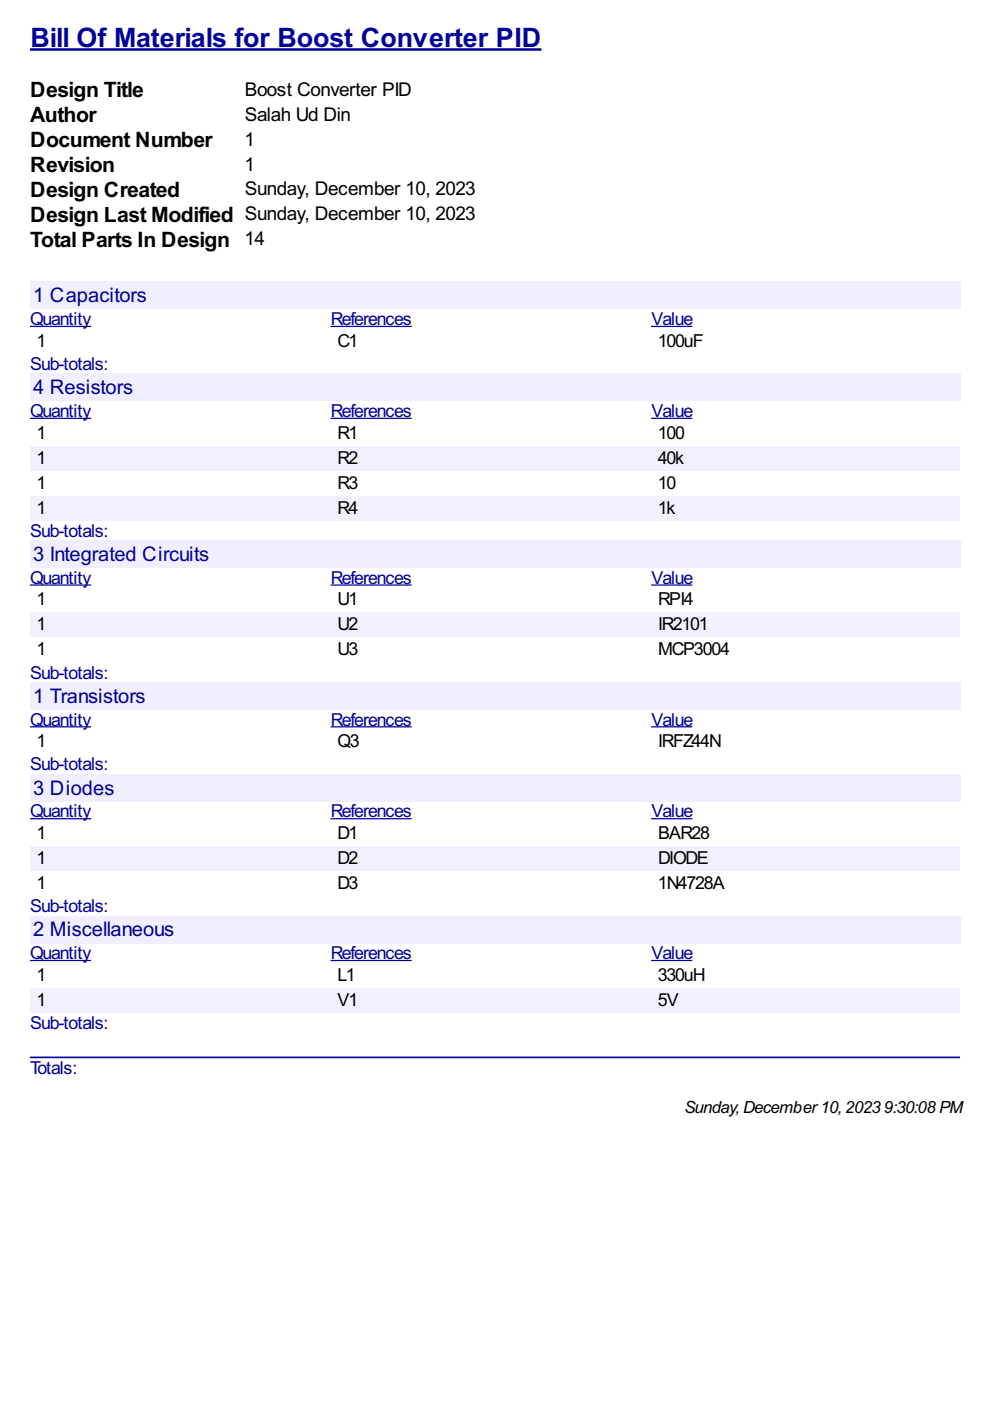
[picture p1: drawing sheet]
<svg xmlns="http://www.w3.org/2000/svg" width="210mm" height="297mm" viewBox="0 0 210 297" stroke-linecap="round" stroke-linejoin="round" font-family="sans-serif">
<defs><g id="words">
<text font-size="6.3" fill="#009" x="6.5" y="10">Bill Of Materials for Boost Converter PID</text>
<g font-size="5">
<text x="6.4" y="20.5">Design Title</text>
<text x="6.4" y="25.8">Author</text>
<text x="6.4" y="31.1">Document Number</text>
<text x="6.4" y="36.4">Revision</text>
<text x="6.4" y="41.7">Design Created</text>
<text x="6.4" y="47">Design Last Modified Sunday, December 10, 2023</text>
<text x="6.4" y="52.3">Total Parts In Design 14</text>
</g>
<g font-size="4.8" fill="#009">
<text x="7.1" y="64.1">1 Capacitors</text>
<text x="7.1" y="83.6">4 Resistors</text>
<text x="7.1" y="118.9">3 Integrated Circuits</text>
<text x="7.1" y="149">1 Transistors</text>
<text x="7.1" y="168.5">3 Diodes</text>
<text x="7.1" y="198.5">2 Miscellaneous</text>
</g>
<g font-size="4.5">
<text x="51.9" y="20.3">Boost Converter PID</text>
<text x="51.9" y="25.6">Salah Ud Din</text>
<text x="51.8" y="30.9">1</text>
<text x="51.8" y="36.2">1</text>
<text x="51.9" y="41.4">Sunday, December 10, 2023</text>
</g>
<g font-size="4.2" fill="#009">
<text x="6.4" y="68.9">Quantity</text>
<text x="70.1" y="68.9">References</text>
<text x="138.1" y="68.9">Value</text>
<text x="6.4" y="78.5">Sub-totals:</text>
<text x="6.4" y="88.4">Quantity</text>
<text x="70.1" y="88.4">References</text>
<text x="138.1" y="88.4">Value</text>
<text x="6.4" y="113.8">Sub-totals:</text>
<text x="6.4" y="123.8">Quantity</text>
<text x="70.1" y="123.8">References</text>
<text x="138.1" y="123.8">Value</text>
<text x="6.4" y="143.9">Sub-totals:</text>
<text x="6.4" y="153.8">Quantity</text>
<text x="70.1" y="153.8">References</text>
<text x="138.1" y="153.8">Value</text>
<text x="6.4" y="163.4">Sub-totals:</text>
<text x="6.4" y="173.3">Quantity</text>
<text x="70.1" y="173.3">References</text>
<text x="138.1" y="173.3">Value</text>
<text x="6.4" y="193.4">Sub-totals:</text>
<text x="6.4" y="203.4">Quantity</text>
<text x="70.1" y="203.4">References</text>
<text x="138.1" y="203.4">Value</text>
<text x="6.4" y="218.2">Sub-totals:</text>
<text x="6.4" y="227.8">Totals:</text>
</g>
<g font-size="4.2">
<text x="7.8" y="73.5">1</text>
<text x="71.6" y="73.5">C1</text>
<text x="139.5" y="73.5">100uF</text>
<text x="7.8" y="93">1</text>
<text x="71.6" y="93">R1</text>
<text x="139.5" y="93">100</text>
<text x="7.8" y="98.3">1</text>
<text x="71.6" y="98.3">R2</text>
<text x="139.5" y="98.3">40k</text>
<text x="7.8" y="103.6">1</text>
<text x="71.6" y="103.6">R3</text>
<text x="139.5" y="103.6">10</text>
<text x="7.8" y="108.9">1</text>
<text x="71.6" y="108.9">R4</text>
<text x="139.5" y="108.9">1k</text>
<text x="7.8" y="128.4">1</text>
<text x="71.6" y="128.4">U1</text>
<text x="139.5" y="128.4">RPI4</text>
<text x="7.8" y="133.6">1</text>
<text x="71.6" y="133.6">U2</text>
<text x="139.5" y="133.6">I</text>
<text x="140.3" y="133.6">R2101</text>
<text x="7.8" y="138.9">1</text>
<text x="71.6" y="138.9">U3</text>
<text x="139.5" y="138.9">MCP3004</text>
<text x="7.8" y="158.4">1</text>
<text x="71.6" y="158.4">Q3</text>
<text x="139.5" y="158.4">IRFZ44N</text>
<text x="7.8" y="177.9">1</text>
<text x="71.6" y="177.9">D1</text>
<text x="139.5" y="177.9">BAR28</text>
<text x="7.8" y="183.2">1</text>
<text x="71.6" y="183.2">D2</text>
<text x="139.5" y="183.2">DIODE</text>
<text x="7.8" y="188.5">1</text>
<text x="71.6" y="188.5">D3</text>
<text x="139.5" y="188.5">1N4728A</text>
<text x="7.8" y="208">1</text>
<text x="71.6" y="208">L1</text>
<text x="139.5" y="208">330uH</text>
<text x="7.8" y="213.3">1</text>
<text x="71.6" y="213.3">V1</text>
<text x="139.5" y="213.3">5V</text>
</g>
<text font-size="4" x="145.2" y="236">Sunday,December10,20239:30:08 PM</text>
</g></defs>
<path d="M6.4 10.5h108.4" fill="none" stroke="#009" stroke-width=".53"/>
<g fill="#efefff">
<path d="M6.4 59.8h197.2v5.7h-197.2z"/>
<path d="M6.9 60h24v4.8h-24z"/>
</g>
<path d="M6.4 69.2h12.9M70.1 69.2h17.2M138.1 69.2h8.7" fill="none" stroke="#009" stroke-width=".26"/>
<g fill="#efefff">
<path d="M6.4 79.3h197.2v5.7h-197.2z"/>
<path d="M6.9 79.6h21.1v4.8h-21.1z"/>
</g>
<path d="M6.4 88.7h12.9M70.1 88.7h17.2M138.1 88.7h8.7" fill="none" stroke="#009" stroke-width=".26"/>
<g fill="#f0f0fe">
<path d="M6.4 94.5h63.7v5.3h-63.7z"/>
<path d="M7.7 94.7h1.8v4.2h-1.8z"/>
<path d="M70.1 94.5h68v5.3h-68z"/>
<path d="M71.4 94.7h4.2v4.2h-4.2z"/>
<path d="M138.1 94.5h65.5v5.3h-65.5z"/>
<path d="M139.4 94.7h5.5v4.2h-5.5z"/>
<path d="M6.4 105.1h63.7v5.3h-63.7z"/>
<path d="M7.7 105.3h1.8v4.2h-1.8z"/>
<path d="M70.1 105.1h68v5.3h-68z"/>
<path d="M71.4 105.3h4.2v4.2h-4.2z"/>
<path d="M138.1 105.1h65.5v5.3h-65.5z"/>
<path d="M139.4 105.3h3.7v4.2h-3.7z"/>
</g>
<g fill="#efefff">
<path d="M6.4 114.6h197.2v5.7h-197.2z"/>
<path d="M6.9 114.8h37.3v4.7h-37.3z"/>
</g>
<path d="M6.4 124h12.9M70.1 124h17.2M138.1 124h8.7" fill="none" stroke="#009" stroke-width=".26"/>
<g fill="#f0f0fe">
<path d="M6.4 129.9h63.7v5.3h-63.7z"/>
<path d="M7.7 130.1h1.8v4.2h-1.8z"/>
<path d="M70.1 129.9h68v5.3h-68z"/>
<path d="M71.4 130.1h4.2v4.2h-4.2z"/>
<path d="M138.1 129.9h65.5v5.3h-65.5z"/>
<path d="M139.4 130.1h10.6v4.2h-10.6z"/>
</g>
<g fill="#efefff">
<path d="M6.4 144.7h197.2v5.7h-197.2z"/>
<path d="M6.9 144.9h23.8v4.8h-23.8z"/>
</g>
<path d="M6.4 154.1h12.9M70.1 154.1h17.2M138.1 154.1h8.7" fill="none" stroke="#009" stroke-width=".26"/>
<g fill="#efefff">
<path d="M6.4 164.2h197.2v5.7h-197.2z"/>
<path d="M6.9 164.5h17.2v4.8h-17.2z"/>
</g>
<path d="M6.4 173.6h12.9M70.1 173.6h17.2M138.1 173.6h8.7" fill="none" stroke="#009" stroke-width=".26"/>
<g fill="#f0f0fe">
<path d="M6.4 179.4h63.7v5.3h-63.7z"/>
<path d="M7.7 179.6h1.8v4.2h-1.8z"/>
<path d="M70.1 179.4h68v5.3h-68z"/>
<path d="M71.4 179.6h4.2v4.2h-4.2z"/>
<path d="M138.1 179.4h65.5v5.3h-65.5z"/>
<path d="M139.4 179.6h10.6v4.2h-10.6z"/>
</g>
<g fill="#efefff">
<path d="M6.4 194.2h197.2v5.7h-197.2z"/>
<path d="M6.9 194.4h29.9v4.7h-29.9z"/>
</g>
<path d="M6.4 203.6h12.9M70.1 203.6h17.2M138.1 203.6h8.7" fill="none" stroke="#009" stroke-width=".26"/>
<g fill="#f0f0fe">
<path d="M6.4 209.5h63.7v5.3h-63.7z"/>
<path d="M7.7 209.7h1.8v4.2h-1.8z"/>
<path d="M70.1 209.5h68v5.3h-68z"/>
<path d="M71.4 209.7h4.2v4.2h-4.2z"/>
<path d="M138.1 209.5h65.5v5.3h-65.5z"/>
<path d="M139.4 209.7h4.2v4.2h-4.2z"/>
</g>
<path d="M6.5 224.2h196.9" fill="none" stroke="#009" stroke-width=".35"/>
<use href="#words"/>
</svg>
